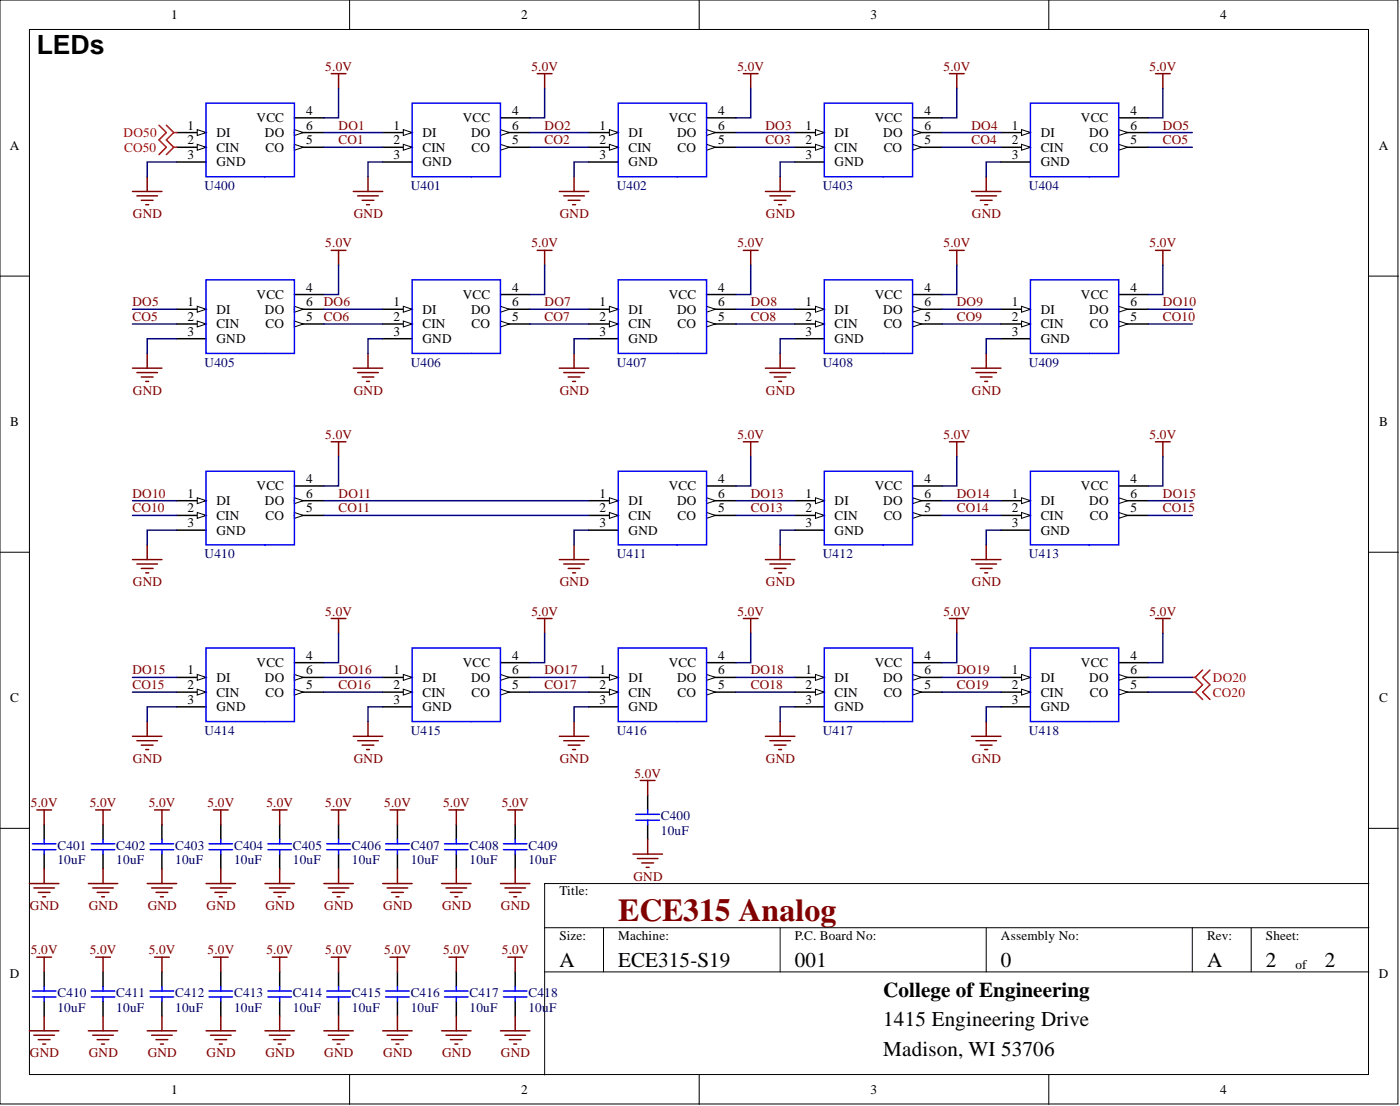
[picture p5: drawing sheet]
<svg xmlns="http://www.w3.org/2000/svg" width="241mm" height="190mm" viewBox="0 0 241 190" stroke-linecap="round" stroke-linejoin="round" font-family="sans-serif">
<defs><g id="words">
<text font-size="5.5" fill="#800000" x="106.6" y="158.6">ECE315 Analog</text>
<text font-size="4.6" x="6.3" y="9.2">LEDs</text>
<g font-size="3.6">
<text x="96.4" y="166.6">A</text>
<text x="106.6" y="166.6">ECE315-S19</text>
<text x="137" y="166.6">001</text>
<text x="172.5" y="166.6">0</text>
<text x="208" y="166.6">A</text>
<text x="218.2" y="166.6">2</text>
<text x="228.3" y="166.6">2</text>
<text x="152.2" y="171.7">College of Engineering</text>
<text x="152.2" y="176.8">1415 Engineering Drive</text>
<text x="152.2" y="181.9">Madison, WI 53706</text>
</g>
<g font-size="2.3">
<text x="29.5" y="3.3">1</text>
<text x="89.8" y="3.3">2</text>
<text x="150" y="3.3">3</text>
<text x="210.3" y="3.3">4</text>
<text x="32.3" y="22.3">1</text>
<text x="37.3" y="23.6">DI</text>
<text x="44.2" y="21.1">VCC</text>
<text x="45.7" y="23.6">DO</text>
<text x="52.8" y="19.8">4</text>
<text x="52.8" y="22.3">6</text>
<text x="67.8" y="22.3">1</text>
<text x="72.8" y="23.6">DI</text>
<text x="79.7" y="21.1">VCC</text>
<text x="81.2" y="23.6">DO</text>
<text x="88.3" y="19.8">4</text>
<text x="88.3" y="22.3">6</text>
<text x="103.3" y="22.3">1</text>
<text x="108.3" y="23.6">DI</text>
<text x="115.3" y="21.1">VCC</text>
<text x="116.7" y="23.6">DO</text>
<text x="123.8" y="19.8">4</text>
<text x="123.8" y="22.3">6</text>
<text x="138.9" y="22.3">1</text>
<text x="143.9" y="23.6">DI</text>
<text x="150.8" y="21.1">VCC</text>
<text x="152.2" y="23.6">DO</text>
<text x="159.3" y="19.8">4</text>
<text x="159.3" y="22.3">6</text>
<text x="174.4" y="22.3">1</text>
<text x="179.4" y="23.6">DI</text>
<text x="186.3" y="21.1">VCC</text>
<text x="187.7" y="23.6">DO</text>
<text x="194.8" y="19.8">4</text>
<text x="194.8" y="22.3">6</text>
<text x="1.7" y="25.8">A</text>
<text x="32.3" y="24.9">2</text>
<text x="32.3" y="27.4">3</text>
<text x="37.3" y="26.1">CIN</text>
<text x="37.3" y="28.7">GND</text>
<text x="45.8" y="26.1">CO</text>
<text x="52.8" y="24.9">5</text>
<text x="67.8" y="24.9">2</text>
<text x="67.8" y="27.4">3</text>
<text x="72.8" y="26.1">CIN</text>
<text x="72.8" y="28.7">GND</text>
<text x="81.3" y="26.1">CO</text>
<text x="88.3" y="24.9">5</text>
<text x="103.3" y="24.9">2</text>
<text x="103.3" y="27.4">3</text>
<text x="108.3" y="26.1">CIN</text>
<text x="108.3" y="28.7">GND</text>
<text x="116.8" y="26.1">CO</text>
<text x="123.8" y="24.9">5</text>
<text x="138.9" y="24.9">2</text>
<text x="138.9" y="27.4">3</text>
<text x="143.9" y="26.1">CIN</text>
<text x="143.9" y="28.7">GND</text>
<text x="152.3" y="26.1">CO</text>
<text x="159.3" y="24.9">5</text>
<text x="174.4" y="24.9">2</text>
<text x="174.4" y="27.4">3</text>
<text x="179.4" y="26.1">CIN</text>
<text x="179.4" y="28.7">GND</text>
<text x="187.8" y="26.1">CO</text>
<text x="194.8" y="24.9">5</text>
<text x="237.6" y="25.8">A</text>
<text x="32.3" y="52.8">1</text>
<text x="44.2" y="51.5">VCC</text>
<text x="52.8" y="50.2">4</text>
<text x="52.8" y="52.8">6</text>
<text x="67.8" y="52.8">1</text>
<text x="79.7" y="51.5">VCC</text>
<text x="88.3" y="50.2">4</text>
<text x="88.3" y="52.8">6</text>
<text x="103.3" y="52.8">1</text>
<text x="115.3" y="51.5">VCC</text>
<text x="123.8" y="50.2">4</text>
<text x="123.8" y="52.8">6</text>
<text x="138.9" y="52.8">1</text>
<text x="150.8" y="51.5">VCC</text>
<text x="159.3" y="50.2">4</text>
<text x="159.3" y="52.8">6</text>
<text x="174.4" y="52.8">1</text>
<text x="186.3" y="51.5">VCC</text>
<text x="194.8" y="50.2">4</text>
<text x="194.8" y="52.8">6</text>
<text x="32.3" y="55.3">2</text>
<text x="32.3" y="57.8">3</text>
<text x="37.3" y="54">DI</text>
<text x="37.3" y="56.6">CIN</text>
<text x="37.3" y="59.1">GND</text>
<text x="45.7" y="54">DO</text>
<text x="45.8" y="56.6">CO</text>
<text x="52.8" y="55.3">5</text>
<text x="67.8" y="55.3">2</text>
<text x="67.8" y="57.8">3</text>
<text x="72.8" y="54">DI</text>
<text x="72.8" y="56.6">CIN</text>
<text x="72.8" y="59.1">GND</text>
<text x="81.2" y="54">DO</text>
<text x="81.3" y="56.6">CO</text>
<text x="88.3" y="55.3">5</text>
<text x="103.3" y="55.3">2</text>
<text x="103.3" y="57.8">3</text>
<text x="108.3" y="54">DI</text>
<text x="108.3" y="56.6">CIN</text>
<text x="108.3" y="59.1">GND</text>
<text x="116.7" y="54">DO</text>
<text x="116.8" y="56.6">CO</text>
<text x="123.8" y="55.3">5</text>
<text x="138.9" y="55.3">2</text>
<text x="138.9" y="57.8">3</text>
<text x="143.9" y="54">DI</text>
<text x="143.9" y="56.6">CIN</text>
<text x="143.9" y="59.1">GND</text>
<text x="152.2" y="54">DO</text>
<text x="152.3" y="56.6">CO</text>
<text x="159.3" y="55.3">5</text>
<text x="174.4" y="55.3">2</text>
<text x="174.4" y="57.8">3</text>
<text x="179.4" y="54">DI</text>
<text x="179.4" y="56.6">CIN</text>
<text x="179.4" y="59.1">GND</text>
<text x="187.7" y="54">DO</text>
<text x="187.8" y="56.6">CO</text>
<text x="194.8" y="55.3">5</text>
<text x="1.8" y="73.4">B</text>
<text x="237.7" y="73.4">B</text>
<text x="52.8" y="83.2">4</text>
<text x="123.8" y="83.2">4</text>
<text x="159.3" y="83.2">4</text>
<text x="194.8" y="83.2">4</text>
<text x="32.3" y="85.7">1</text>
<text x="32.3" y="88.3">2</text>
<text x="37.3" y="87">DI</text>
<text x="37.3" y="89.5">CIN</text>
<text x="44.2" y="84.5">VCC</text>
<text x="45.7" y="87">DO</text>
<text x="45.8" y="89.5">CO</text>
<text x="52.8" y="88.3">5</text>
<text x="52.8" y="85.7">6</text>
<text x="103.3" y="85.7">1</text>
<text x="103.3" y="88.3">2</text>
<text x="108.3" y="87">DI</text>
<text x="108.3" y="89.5">CIN</text>
<text x="115.3" y="84.5">VCC</text>
<text x="116.7" y="87">DO</text>
<text x="116.8" y="89.5">CO</text>
<text x="123.8" y="88.3">5</text>
<text x="123.8" y="85.7">6</text>
<text x="138.9" y="85.7">1</text>
<text x="138.9" y="88.3">2</text>
<text x="143.9" y="87">DI</text>
<text x="143.9" y="89.5">CIN</text>
<text x="150.8" y="84.5">VCC</text>
<text x="152.2" y="87">DO</text>
<text x="152.3" y="89.5">CO</text>
<text x="159.3" y="88.3">5</text>
<text x="159.3" y="85.7">6</text>
<text x="174.4" y="85.7">1</text>
<text x="174.4" y="88.3">2</text>
<text x="179.4" y="87">DI</text>
<text x="179.4" y="89.5">CIN</text>
<text x="186.3" y="84.5">VCC</text>
<text x="187.7" y="87">DO</text>
<text x="187.8" y="89.5">CO</text>
<text x="194.8" y="88.3">5</text>
<text x="194.8" y="85.7">6</text>
<text x="32.3" y="90.8">3</text>
<text x="37.3" y="92.1">GND</text>
<text x="103.3" y="90.8">3</text>
<text x="108.3" y="92.1">GND</text>
<text x="138.9" y="90.8">3</text>
<text x="143.9" y="92.1">GND</text>
<text x="174.4" y="90.8">3</text>
<text x="179.4" y="92.1">GND</text>
<text x="52.8" y="113.6">4</text>
<text x="88.3" y="113.6">4</text>
<text x="123.8" y="113.6">4</text>
<text x="159.3" y="113.6">4</text>
<text x="194.8" y="113.6">4</text>
<text x="32.3" y="116.2">1</text>
<text x="32.3" y="118.7">2</text>
<text x="37.3" y="117.4">DI</text>
<text x="37.3" y="120">CIN</text>
<text x="44.2" y="114.9">VCC</text>
<text x="45.7" y="117.4">DO</text>
<text x="45.8" y="120">CO</text>
<text x="52.8" y="118.7">5</text>
<text x="52.8" y="116.2">6</text>
<text x="67.8" y="116.2">1</text>
<text x="67.8" y="118.7">2</text>
<text x="72.8" y="117.4">DI</text>
<text x="72.8" y="120">CIN</text>
<text x="79.7" y="114.9">VCC</text>
<text x="81.2" y="117.4">DO</text>
<text x="81.3" y="120">CO</text>
<text x="88.3" y="118.7">5</text>
<text x="88.3" y="116.2">6</text>
<text x="103.3" y="116.2">1</text>
<text x="103.3" y="118.7">2</text>
<text x="108.3" y="117.4">DI</text>
<text x="108.3" y="120">CIN</text>
<text x="115.3" y="114.9">VCC</text>
<text x="116.7" y="117.4">DO</text>
<text x="116.8" y="120">CO</text>
<text x="123.8" y="118.7">5</text>
<text x="123.8" y="116.2">6</text>
<text x="138.9" y="116.2">1</text>
<text x="138.9" y="118.7">2</text>
<text x="143.9" y="117.4">DI</text>
<text x="143.9" y="120">CIN</text>
<text x="150.8" y="114.9">VCC</text>
<text x="152.2" y="117.4">DO</text>
<text x="152.3" y="120">CO</text>
<text x="159.3" y="118.7">5</text>
<text x="159.3" y="116.2">6</text>
<text x="174.4" y="116.2">1</text>
<text x="174.4" y="118.7">2</text>
<text x="179.4" y="117.4">DI</text>
<text x="179.4" y="120">CIN</text>
<text x="186.3" y="114.9">VCC</text>
<text x="187.7" y="117.4">DO</text>
<text x="187.8" y="120">CO</text>
<text x="194.8" y="118.7">5</text>
<text x="194.8" y="116.2">6</text>
<text x="1.8" y="120.9">C</text>
<text x="32.3" y="121.2">3</text>
<text x="37.3" y="122.5">GND</text>
<text x="67.8" y="121.2">3</text>
<text x="72.8" y="122.5">GND</text>
<text x="103.3" y="121.2">3</text>
<text x="108.3" y="122.5">GND</text>
<text x="138.9" y="121.2">3</text>
<text x="143.9" y="122.5">GND</text>
<text x="174.4" y="121.2">3</text>
<text x="179.4" y="122.5">GND</text>
<text x="237.7" y="120.9">C</text>
<text x="96.4" y="154.2">Title:</text>
<text x="96.4" y="161.8">Size:</text>
<text x="106.6" y="161.8">Machine:</text>
<text x="137" y="161.8">P.C. Board No:</text>
<text x="172.5" y="161.8">Assembly No:</text>
<text x="208" y="161.8">Rev:</text>
<text x="218.2" y="161.8">Sheet:</text>
<text x="223.3" y="166.9">of</text>
<text x="1.7" y="168.5">D</text>
<text x="237.6" y="168.5">D</text>
<text x="29.5" y="188.5">1</text>
<text x="89.8" y="188.5">2</text>
<text x="150" y="188.5">3</text>
<text x="210.3" y="188.5">4</text>
</g>
<g font-size="2.3" fill="#800000">
<text x="56.1" y="12.2">5.0V</text>
<text x="91.6" y="12.2">5.0V</text>
<text x="127.1" y="12.2">5.0V</text>
<text x="162.6" y="12.2">5.0V</text>
<text x="198.1" y="12.2">5.0V</text>
<text x="58.4" y="22.3">DO1</text>
<text x="93.9" y="22.3">DO2</text>
<text x="131.9" y="22.3">DO3</text>
<text x="167.4" y="22.3">DO4</text>
<text x="200.4" y="22.3">DO5</text>
<text x="58.4" y="24.9">CO1</text>
<text x="93.9" y="24.9">CO2</text>
<text x="131.9" y="24.9">CO3</text>
<text x="167.4" y="24.9">CO4</text>
<text x="200.4" y="24.9">CO5</text>
<text x="22.9" y="37.5">GND</text>
<text x="61" y="37.5">GND</text>
<text x="96.5" y="37.5">GND</text>
<text x="132" y="37.5">GND</text>
<text x="167.5" y="37.5">GND</text>
<text x="56.1" y="42.6">5.0V</text>
<text x="91.6" y="42.6">5.0V</text>
<text x="127.1" y="42.6">5.0V</text>
<text x="162.6" y="42.6">5.0V</text>
<text x="198.1" y="42.6">5.0V</text>
<text x="22.8" y="52.8">DO5</text>
<text x="55.8" y="52.8">DO6</text>
<text x="93.9" y="52.8">DO7</text>
<text x="129.4" y="52.8">DO8</text>
<text x="164.9" y="52.8">DO9</text>
<text x="200.4" y="52.8">DO10</text>
<text x="22.8" y="55.3">CO5</text>
<text x="55.8" y="55.3">CO6</text>
<text x="93.9" y="55.3">CO7</text>
<text x="129.4" y="55.3">CO8</text>
<text x="164.9" y="55.3">CO9</text>
<text x="200.4" y="55.3">CO10</text>
<text x="22.9" y="68">GND</text>
<text x="61" y="68">GND</text>
<text x="96.5" y="68">GND</text>
<text x="132" y="68">GND</text>
<text x="167.5" y="68">GND</text>
<text x="56.1" y="75.6">5.0V</text>
<text x="127.1" y="75.6">5.0V</text>
<text x="162.6" y="75.6">5.0V</text>
<text x="198.1" y="75.6">5.0V</text>
<text x="22.8" y="85.7">DO10</text>
<text x="22.8" y="88.3">CO10</text>
<text x="58.4" y="85.7">DO11</text>
<text x="58.4" y="88.3">CO11</text>
<text x="129.4" y="85.7">DO13</text>
<text x="129.4" y="88.3">CO13</text>
<text x="164.9" y="85.7">DO14</text>
<text x="164.9" y="88.3">CO14</text>
<text x="200.4" y="85.7">DO15</text>
<text x="200.4" y="88.3">CO15</text>
<text x="22.9" y="101">GND</text>
<text x="96.5" y="101">GND</text>
<text x="132" y="101">GND</text>
<text x="167.5" y="101">GND</text>
<text x="56.1" y="106">5.0V</text>
<text x="91.6" y="106">5.0V</text>
<text x="127.1" y="106">5.0V</text>
<text x="162.6" y="106">5.0V</text>
<text x="198.1" y="106">5.0V</text>
<text x="22.8" y="116.2">DO15</text>
<text x="22.8" y="118.7">CO15</text>
<text x="58.4" y="116.2">DO16</text>
<text x="58.4" y="118.7">CO16</text>
<text x="93.9" y="116.2">DO17</text>
<text x="93.9" y="118.7">CO17</text>
<text x="129.4" y="116.2">DO18</text>
<text x="129.4" y="118.7">CO18</text>
<text x="164.9" y="116.2">DO19</text>
<text x="164.9" y="118.7">CO19</text>
<text x="22.9" y="131.4">GND</text>
<text x="61" y="131.4">GND</text>
<text x="96.5" y="131.4">GND</text>
<text x="132" y="131.4">GND</text>
<text x="167.5" y="131.4">GND</text>
<text x="109.3" y="133.9">5.0V</text>
<text x="5.3" y="139">5.0V</text>
<text x="15.5" y="139">5.0V</text>
<text x="25.6" y="139">5.0V</text>
<text x="35.8" y="139">5.0V</text>
<text x="45.9" y="139">5.0V</text>
<text x="56.1" y="139">5.0V</text>
<text x="66.2" y="139">5.0V</text>
<text x="76.4" y="139">5.0V</text>
<text x="86.5" y="139">5.0V</text>
<text x="109.2" y="151.7">GND</text>
<text x="5.2" y="156.8">GND</text>
<text x="15.3" y="156.8">GND</text>
<text x="25.5" y="156.8">GND</text>
<text x="35.6" y="156.8">GND</text>
<text x="45.8" y="156.8">GND</text>
<text x="55.9" y="156.8">GND</text>
<text x="66" y="156.8">GND</text>
<text x="76.2" y="156.8">GND</text>
<text x="86.3" y="156.8">GND</text>
<text x="5.3" y="164.4">5.0V</text>
<text x="15.5" y="164.4">5.0V</text>
<text x="25.6" y="164.4">5.0V</text>
<text x="35.8" y="164.4">5.0V</text>
<text x="45.9" y="164.4">5.0V</text>
<text x="56.1" y="164.4">5.0V</text>
<text x="66.2" y="164.4">5.0V</text>
<text x="76.4" y="164.4">5.0V</text>
<text x="86.5" y="164.4">5.0V</text>
<text x="5.2" y="182.1">GND</text>
<text x="15.3" y="182.1">GND</text>
<text x="25.5" y="182.1">GND</text>
<text x="35.6" y="182.1">GND</text>
<text x="45.8" y="182.1">GND</text>
<text x="55.9" y="182.1">GND</text>
<text x="66" y="182.1">GND</text>
<text x="76.2" y="182.1">GND</text>
<text x="86.3" y="182.1">GND</text>
</g>
<g font-size="2.3" fill="#f00">
<text x="21.3" y="23.6">DO50</text>
<text x="21.4" y="26.1">CO50</text>
<text x="209.1" y="117.4">DO20</text>
<text x="209.1" y="120">CO20</text>
</g>
<g font-size="2.3" fill="#000080">
<text x="35.3" y="32.7">U400</text>
<text x="70.8" y="32.7">U401</text>
<text x="106.3" y="32.7">U402</text>
<text x="141.8" y="32.7">U403</text>
<text x="177.3" y="32.7">U404</text>
<text x="35.3" y="63.2">U405</text>
<text x="70.8" y="63.2">U406</text>
<text x="106.3" y="63.2">U407</text>
<text x="141.8" y="63.2">U408</text>
<text x="177.3" y="63.2">U409</text>
<text x="35.3" y="96.1">U410</text>
<text x="106.3" y="96.1">U411</text>
<text x="141.8" y="96.1">U412</text>
<text x="177.3" y="96.1">U413</text>
<text x="35.3" y="126.6">U414</text>
<text x="70.8" y="126.6">U415</text>
<text x="106.3" y="126.6">U416</text>
<text x="141.8" y="126.6">U417</text>
<text x="177.3" y="126.6">U418</text>
<text x="113.9" y="143.8">10uF</text>
<text x="113.9" y="141.3">C400</text>
<text x="9.9" y="148.9">10uF</text>
<text x="9.9" y="146.4">C401</text>
<text x="20" y="148.9">10uF</text>
<text x="20" y="146.4">C402</text>
<text x="30.2" y="148.9">10uF</text>
<text x="30.2" y="146.4">C403</text>
<text x="40.3" y="148.9">10uF</text>
<text x="40.3" y="146.4">C404</text>
<text x="50.5" y="148.9">10uF</text>
<text x="50.5" y="146.4">C405</text>
<text x="60.6" y="148.9">10uF</text>
<text x="60.6" y="146.4">C406</text>
<text x="70.8" y="148.9">10uF</text>
<text x="70.8" y="146.4">C407</text>
<text x="80.9" y="148.9">10uF</text>
<text x="80.9" y="146.4">C408</text>
<text x="91.1" y="148.9">10uF</text>
<text x="91.1" y="146.4">C409</text>
<text x="9.9" y="171.7">C410</text>
<text x="20" y="171.7">C411</text>
<text x="30.2" y="171.7">C412</text>
<text x="40.3" y="171.7">C413</text>
<text x="50.5" y="171.7">C414</text>
<text x="60.6" y="171.7">C415</text>
<text x="70.8" y="171.7">C416</text>
<text x="80.9" y="171.7">C417</text>
<text x="91.1" y="171.7">C418</text>
<text x="9.9" y="174.3">10uF</text>
<text x="20" y="174.3">10uF</text>
<text x="30.2" y="174.3">10uF</text>
<text x="40.3" y="174.3">10uF</text>
<text x="50.5" y="174.3">10uF</text>
<text x="60.6" y="174.3">10uF</text>
<text x="70.8" y="174.3">10uF</text>
<text x="80.9" y="174.3">10uF</text>
<text x="91.1" y="174.3">10uF</text>
</g>
</g></defs>
<g fill="#fff" stroke="#000" stroke-width=".17">
<path d="M0 0h240.9v190.2h-240.9z"/>
<path d="M5.1 5.1h230.8v180h-230.8z"/>
</g>
<g fill="none" stroke="#000" stroke-width=".17">
<path d="M60.3 0v5.1M120.5 0v5.1M180.8 0v5.1M0 47.6h5.1M235.9 47.6h5.1M0 95.1h5.1M235.9 95.1h5.1M0 142.7h5.1M93.9 159.8h142M104 159.8v7.6M134.5 159.8v7.6M170 159.8v7.6"/>
<path d="M205.5 159.8v7.6M215.7 159.8v7.6M235.9 152.2h-142v33M235.9 142.7h5.1M93.9 167.4h142M60.3 185.2v5M120.5 185.2v5M180.8 185.2v5"/>
</g>
<path d="M22.8 33h5.1M23.6 33.7h3.5M24.4 34.5h2M25.1 35.3h.5M25.4 30.4v2.6" fill="none" stroke="#800000" stroke-width=".25"/>
<path d="M30.4 22.8h5.1" fill="none" stroke="#000" stroke-width=".25"/>
<path d="M34 22.3l1.5 .5-1.5 .5z" fill="#fff"/>
<path d="M34 22.3l1.5 .5-1.5 .5z" fill="none" stroke="#000" stroke-width=".17"/>
<path d="M30.4 25.4h5.1" fill="none" stroke="#000" stroke-width=".25"/>
<path d="M34 24.9l1.5 .5-1.5 .5z" fill="#fff"/>
<path d="M34 24.9l1.5 .5-1.5 .5z" fill="none" stroke="#000" stroke-width=".17"/>
<path d="M30.4 27.9h5.1M50.7 20.3h5.1M50.7 25.4h5.1" fill="none" stroke="#000" stroke-width=".25"/>
<path d="M50.7 24.9l1.6 .5-1.6 .5z" fill="#fff"/>
<path d="M50.7 24.9l1.6 .5-1.6 .5z" fill="none" stroke="#000" stroke-width=".17"/>
<path d="M50.7 22.8h5.1" fill="none" stroke="#000" stroke-width=".25"/>
<path d="M50.7 22.3l1.6 .5-1.6 .5z" fill="#fff"/>
<path d="M50.7 22.3l1.6 .5-1.6 .5z" fill="none" stroke="#000" stroke-width=".17"/>
<path d="M35.5 17.8h15.2v12.6h-15.2z" fill="none" stroke="#00f" stroke-width=".25"/>
<path d="M66 22.8h5" fill="none" stroke="#000" stroke-width=".25"/>
<path d="M69.5 22.3l1.5 .5-1.5 .5z" fill="#fff"/>
<path d="M69.5 22.3l1.5 .5-1.5 .5z" fill="none" stroke="#000" stroke-width=".17"/>
<path d="M66 25.4h5" fill="none" stroke="#000" stroke-width=".25"/>
<path d="M69.5 24.9l1.5 .5-1.5 .5z" fill="#fff"/>
<path d="M69.5 24.9l1.5 .5-1.5 .5z" fill="none" stroke="#000" stroke-width=".17"/>
<path d="M66 27.9h5M86.3 20.3h5M86.3 25.4h5" fill="none" stroke="#000" stroke-width=".25"/>
<path d="M86.3 24.9l1.5 .5-1.5 .5z" fill="#fff"/>
<path d="M86.3 24.9l1.5 .5-1.5 .5z" fill="none" stroke="#000" stroke-width=".17"/>
<path d="M86.3 22.8h5" fill="none" stroke="#000" stroke-width=".25"/>
<path d="M86.3 22.3l1.5 .5-1.5 .5z" fill="#fff"/>
<path d="M86.3 22.3l1.5 .5-1.5 .5z" fill="none" stroke="#000" stroke-width=".17"/>
<path d="M71 17.8h15.3v12.6h-15.3z" fill="none" stroke="#00f" stroke-width=".25"/>
<path d="M60.9 33h5.1M61.7 33.7h3.5M62.4 34.5h2M63.2 35.3h.5M63.4 30.4v2.6" fill="none" stroke="#800000" stroke-width=".25"/>
<path d="M101.5 22.8h5.1" fill="none" stroke="#000" stroke-width=".25"/>
<path d="M105 22.3l1.6 .5-1.6 .5z" fill="#fff"/>
<path d="M105 22.3l1.6 .5-1.6 .5z" fill="none" stroke="#000" stroke-width=".17"/>
<path d="M101.5 25.4h5.1" fill="none" stroke="#000" stroke-width=".25"/>
<path d="M105 24.9l1.6 .5-1.6 .5z" fill="#fff"/>
<path d="M105 24.9l1.6 .5-1.6 .5z" fill="none" stroke="#000" stroke-width=".17"/>
<path d="M101.5 27.9h5.1M121.8 20.3h5.1M121.8 25.4h5.1" fill="none" stroke="#000" stroke-width=".25"/>
<path d="M121.8 24.9l1.5 .5-1.5 .5z" fill="#fff"/>
<path d="M121.8 24.9l1.5 .5-1.5 .5z" fill="none" stroke="#000" stroke-width=".17"/>
<path d="M121.8 22.8h5.1" fill="none" stroke="#000" stroke-width=".25"/>
<path d="M121.8 22.3l1.5 .5-1.5 .5z" fill="#fff"/>
<path d="M121.8 22.3l1.5 .5-1.5 .5z" fill="none" stroke="#000" stroke-width=".17"/>
<path d="M106.6 17.8h15.2v12.6h-15.2z" fill="none" stroke="#00f" stroke-width=".25"/>
<path d="M96.4 33h5.1M97.2 33.7h3.5M97.9 34.5h2.1M98.7 35.3h.5M98.9 30.4v2.6" fill="none" stroke="#800000" stroke-width=".25"/>
<path d="M137 22.8h5.1" fill="none" stroke="#000" stroke-width=".25"/>
<path d="M140.6 22.3l1.5 .5-1.5 .5z" fill="#fff"/>
<path d="M140.6 22.3l1.5 .5-1.5 .5z" fill="none" stroke="#000" stroke-width=".17"/>
<path d="M137 25.4h5.1" fill="none" stroke="#000" stroke-width=".25"/>
<path d="M140.6 24.9l1.5 .5-1.5 .5z" fill="#fff"/>
<path d="M140.6 24.9l1.5 .5-1.5 .5z" fill="none" stroke="#000" stroke-width=".17"/>
<path d="M137 27.9h5.1M157.3 20.3h5.1M157.3 25.4h5.1" fill="none" stroke="#000" stroke-width=".25"/>
<path d="M157.3 24.9l1.5 .5-1.5 .5z" fill="#fff"/>
<path d="M157.3 24.9l1.5 .5-1.5 .5z" fill="none" stroke="#000" stroke-width=".17"/>
<path d="M157.3 22.8h5.1" fill="none" stroke="#000" stroke-width=".25"/>
<path d="M157.3 22.3l1.5 .5-1.5 .5z" fill="#fff"/>
<path d="M157.3 22.3l1.5 .5-1.5 .5z" fill="none" stroke="#000" stroke-width=".17"/>
<path d="M142.1 17.8h15.2v12.6h-15.2z" fill="none" stroke="#00f" stroke-width=".25"/>
<path d="M131.9 33h5.1M132.7 33.7h3.5M133.4 34.5h2.1M134.2 35.3h.5M134.5 30.4v2.6" fill="none" stroke="#800000" stroke-width=".25"/>
<path d="M172.5 22.8h5.1" fill="none" stroke="#000" stroke-width=".25"/>
<path d="M176.1 22.3l1.5 .5-1.5 .5z" fill="#fff"/>
<path d="M176.1 22.3l1.5 .5-1.5 .5z" fill="none" stroke="#000" stroke-width=".17"/>
<path d="M172.5 25.4h5.1" fill="none" stroke="#000" stroke-width=".25"/>
<path d="M176.1 24.9l1.5 .5-1.5 .5z" fill="#fff"/>
<path d="M176.1 24.9l1.5 .5-1.5 .5z" fill="none" stroke="#000" stroke-width=".17"/>
<path d="M172.5 27.9h5.1M192.8 20.3h5.1M192.8 25.4h5.1" fill="none" stroke="#000" stroke-width=".25"/>
<path d="M192.8 24.9l1.5 .5-1.5 .5z" fill="#fff"/>
<path d="M192.8 24.9l1.5 .5-1.5 .5z" fill="none" stroke="#000" stroke-width=".17"/>
<path d="M192.8 22.8h5.1" fill="none" stroke="#000" stroke-width=".25"/>
<path d="M192.8 22.3l1.5 .5-1.5 .5z" fill="#fff"/>
<path d="M192.8 22.3l1.5 .5-1.5 .5z" fill="none" stroke="#000" stroke-width=".17"/>
<path d="M177.6 17.8h15.2v12.6h-15.2z" fill="none" stroke="#00f" stroke-width=".25"/>
<path d="M167.4 33h5.1M168.2 33.7h3.6M169 34.5h2M169.7 35.3h.5M170 30.4v2.6M22.8 63.4h5.1M23.6 64.2h3.5M24.4 64.9h2M25.1 65.7h.5M25.4 60.9v2.5" fill="none" stroke="#800000" stroke-width=".25"/>
<path d="M30.4 53.3h5.1" fill="none" stroke="#000" stroke-width=".25"/>
<path d="M34 52.8l1.5 .5-1.5 .5z" fill="#fff"/>
<path d="M34 52.8l1.5 .5-1.5 .5z" fill="none" stroke="#000" stroke-width=".17"/>
<path d="M30.4 55.8h5.1" fill="none" stroke="#000" stroke-width=".25"/>
<path d="M34 55.3l1.5 .5-1.5 .5z" fill="#fff"/>
<path d="M34 55.3l1.5 .5-1.5 .5z" fill="none" stroke="#000" stroke-width=".17"/>
<path d="M30.4 58.3h5.1M50.7 50.7h5.1M50.7 55.8h5.1" fill="none" stroke="#000" stroke-width=".25"/>
<path d="M50.7 55.3l1.6 .5-1.6 .5z" fill="#fff"/>
<path d="M50.7 55.3l1.6 .5-1.6 .5z" fill="none" stroke="#000" stroke-width=".17"/>
<path d="M50.7 53.3h5.1" fill="none" stroke="#000" stroke-width=".25"/>
<path d="M50.7 52.8l1.6 .5-1.6 .5z" fill="#fff"/>
<path d="M50.7 52.8l1.6 .5-1.6 .5z" fill="none" stroke="#000" stroke-width=".17"/>
<path d="M35.5 48.2h15.2v12.7h-15.2z" fill="none" stroke="#00f" stroke-width=".25"/>
<path d="M66 53.3h5" fill="none" stroke="#000" stroke-width=".25"/>
<path d="M69.5 52.8l1.5 .5-1.5 .5z" fill="#fff"/>
<path d="M69.5 52.8l1.5 .5-1.5 .5z" fill="none" stroke="#000" stroke-width=".17"/>
<path d="M66 55.8h5" fill="none" stroke="#000" stroke-width=".25"/>
<path d="M69.5 55.3l1.5 .5-1.5 .5z" fill="#fff"/>
<path d="M69.5 55.3l1.5 .5-1.5 .5z" fill="none" stroke="#000" stroke-width=".17"/>
<path d="M66 58.3h5M86.3 50.7h5M86.3 55.8h5" fill="none" stroke="#000" stroke-width=".25"/>
<path d="M86.3 55.3l1.5 .5-1.5 .5z" fill="#fff"/>
<path d="M86.3 55.3l1.5 .5-1.5 .5z" fill="none" stroke="#000" stroke-width=".17"/>
<path d="M86.3 53.3h5" fill="none" stroke="#000" stroke-width=".25"/>
<path d="M86.3 52.8l1.5 .5-1.5 .5z" fill="#fff"/>
<path d="M86.3 52.8l1.5 .5-1.5 .5z" fill="none" stroke="#000" stroke-width=".17"/>
<path d="M71 48.2h15.3v12.7h-15.3z" fill="none" stroke="#00f" stroke-width=".25"/>
<path d="M60.9 63.4h5.1M61.7 64.2h3.5M62.4 64.9h2M63.2 65.7h.5M63.4 60.9v2.5" fill="none" stroke="#800000" stroke-width=".25"/>
<path d="M101.5 53.3h5.1" fill="none" stroke="#000" stroke-width=".25"/>
<path d="M105 52.8l1.6 .5-1.6 .5z" fill="#fff"/>
<path d="M105 52.8l1.6 .5-1.6 .5z" fill="none" stroke="#000" stroke-width=".17"/>
<path d="M101.5 55.8h5.1" fill="none" stroke="#000" stroke-width=".25"/>
<path d="M105 55.3l1.6 .5-1.6 .5z" fill="#fff"/>
<path d="M105 55.3l1.6 .5-1.6 .5z" fill="none" stroke="#000" stroke-width=".17"/>
<path d="M101.5 58.3h5.1M121.8 50.7h5.1M121.8 55.8h5.1" fill="none" stroke="#000" stroke-width=".25"/>
<path d="M121.8 55.3l1.5 .5-1.5 .5z" fill="#fff"/>
<path d="M121.8 55.3l1.5 .5-1.5 .5z" fill="none" stroke="#000" stroke-width=".17"/>
<path d="M121.8 53.3h5.1" fill="none" stroke="#000" stroke-width=".25"/>
<path d="M121.8 52.8l1.5 .5-1.5 .5z" fill="#fff"/>
<path d="M121.8 52.8l1.5 .5-1.5 .5z" fill="none" stroke="#000" stroke-width=".17"/>
<path d="M106.6 48.2h15.2v12.7h-15.2z" fill="none" stroke="#00f" stroke-width=".25"/>
<path d="M96.4 63.4h5.1M97.2 64.2h3.5M97.9 64.9h2.1M98.7 65.7h.5M98.9 60.9v2.5" fill="none" stroke="#800000" stroke-width=".25"/>
<path d="M137 53.3h5.1" fill="none" stroke="#000" stroke-width=".25"/>
<path d="M140.6 52.8l1.5 .5-1.5 .5z" fill="#fff"/>
<path d="M140.6 52.8l1.5 .5-1.5 .5z" fill="none" stroke="#000" stroke-width=".17"/>
<path d="M137 55.8h5.1" fill="none" stroke="#000" stroke-width=".25"/>
<path d="M140.6 55.3l1.5 .5-1.5 .5z" fill="#fff"/>
<path d="M140.6 55.3l1.5 .5-1.5 .5z" fill="none" stroke="#000" stroke-width=".17"/>
<path d="M137 58.3h5.1M157.3 50.7h5.1M157.3 55.8h5.1" fill="none" stroke="#000" stroke-width=".25"/>
<path d="M157.3 55.3l1.5 .5-1.5 .5z" fill="#fff"/>
<path d="M157.3 55.3l1.5 .5-1.5 .5z" fill="none" stroke="#000" stroke-width=".17"/>
<path d="M157.3 53.3h5.1" fill="none" stroke="#000" stroke-width=".25"/>
<path d="M157.3 52.8l1.5 .5-1.5 .5z" fill="#fff"/>
<path d="M157.3 52.8l1.5 .5-1.5 .5z" fill="none" stroke="#000" stroke-width=".17"/>
<path d="M142.1 48.2h15.2v12.7h-15.2z" fill="none" stroke="#00f" stroke-width=".25"/>
<path d="M131.9 63.4h5.1M132.7 64.2h3.5M133.4 64.9h2.1M134.2 65.7h.5M134.5 60.9v2.5" fill="none" stroke="#800000" stroke-width=".25"/>
<path d="M172.5 53.3h5.1" fill="none" stroke="#000" stroke-width=".25"/>
<path d="M176.1 52.8l1.5 .5-1.5 .5z" fill="#fff"/>
<path d="M176.1 52.8l1.5 .5-1.5 .5z" fill="none" stroke="#000" stroke-width=".17"/>
<path d="M172.5 55.8h5.1" fill="none" stroke="#000" stroke-width=".25"/>
<path d="M176.1 55.3l1.5 .5-1.5 .5z" fill="#fff"/>
<path d="M176.1 55.3l1.5 .5-1.5 .5z" fill="none" stroke="#000" stroke-width=".17"/>
<path d="M172.5 58.3h5.1M192.8 50.7h5.1M192.8 55.8h5.1" fill="none" stroke="#000" stroke-width=".25"/>
<path d="M192.8 55.3l1.5 .5-1.5 .5z" fill="#fff"/>
<path d="M192.8 55.3l1.5 .5-1.5 .5z" fill="none" stroke="#000" stroke-width=".17"/>
<path d="M192.8 53.3h5.1" fill="none" stroke="#000" stroke-width=".25"/>
<path d="M192.8 52.8l1.5 .5-1.5 .5z" fill="#fff"/>
<path d="M192.8 52.8l1.5 .5-1.5 .5z" fill="none" stroke="#000" stroke-width=".17"/>
<path d="M177.6 48.2h15.2v12.7h-15.2z" fill="none" stroke="#00f" stroke-width=".25"/>
<path d="M167.4 63.4h5.1M168.2 64.2h3.6M169 64.9h2M169.7 65.7h.5M170 60.9v2.5M22.8 96.4h5.1M23.6 97.1h3.5M24.4 97.9h2M25.1 98.7h.5M25.4 93.8v2.6" fill="none" stroke="#800000" stroke-width=".25"/>
<path d="M30.4 86.2h5.1" fill="none" stroke="#000" stroke-width=".25"/>
<path d="M34 85.7l1.5 .5-1.5 .5z" fill="#fff"/>
<path d="M34 85.7l1.5 .5-1.5 .5z" fill="none" stroke="#000" stroke-width=".17"/>
<path d="M30.4 88.8h5.1" fill="none" stroke="#000" stroke-width=".25"/>
<path d="M34 88.3l1.5 .5-1.5 .5z" fill="#fff"/>
<path d="M34 88.3l1.5 .5-1.5 .5z" fill="none" stroke="#000" stroke-width=".17"/>
<path d="M30.4 91.3h5.1M50.7 83.7h5.1M50.7 88.8h5.1" fill="none" stroke="#000" stroke-width=".25"/>
<path d="M50.7 88.3l1.6 .5-1.6 .5z" fill="#fff"/>
<path d="M50.7 88.3l1.6 .5-1.6 .5z" fill="none" stroke="#000" stroke-width=".17"/>
<path d="M50.7 86.2h5.1" fill="none" stroke="#000" stroke-width=".25"/>
<path d="M50.7 85.7l1.6 .5-1.6 .5z" fill="#fff"/>
<path d="M50.7 85.7l1.6 .5-1.6 .5z" fill="none" stroke="#000" stroke-width=".17"/>
<path d="M35.5 81.2h15.2v12.6h-15.2z" fill="none" stroke="#00f" stroke-width=".25"/>
<path d="M101.5 86.2h5.1" fill="none" stroke="#000" stroke-width=".25"/>
<path d="M105 85.7l1.6 .5-1.6 .5z" fill="#fff"/>
<path d="M105 85.7l1.6 .5-1.6 .5z" fill="none" stroke="#000" stroke-width=".17"/>
<path d="M101.5 88.8h5.1" fill="none" stroke="#000" stroke-width=".25"/>
<path d="M105 88.3l1.6 .5-1.6 .5z" fill="#fff"/>
<path d="M105 88.3l1.6 .5-1.6 .5z" fill="none" stroke="#000" stroke-width=".17"/>
<path d="M101.5 91.3h5.1M121.8 83.7h5.1M121.8 88.8h5.1" fill="none" stroke="#000" stroke-width=".25"/>
<path d="M121.8 88.3l1.5 .5-1.5 .5z" fill="#fff"/>
<path d="M121.8 88.3l1.5 .5-1.5 .5z" fill="none" stroke="#000" stroke-width=".17"/>
<path d="M121.8 86.2h5.1" fill="none" stroke="#000" stroke-width=".25"/>
<path d="M121.8 85.7l1.5 .5-1.5 .5z" fill="#fff"/>
<path d="M121.8 85.7l1.5 .5-1.5 .5z" fill="none" stroke="#000" stroke-width=".17"/>
<path d="M106.6 81.2h15.2v12.6h-15.2z" fill="none" stroke="#00f" stroke-width=".25"/>
<path d="M96.4 96.4h5.1M97.2 97.1h3.5M97.9 97.9h2.1M98.7 98.7h.5M98.9 93.8v2.6" fill="none" stroke="#800000" stroke-width=".25"/>
<path d="M137 86.2h5.1" fill="none" stroke="#000" stroke-width=".25"/>
<path d="M140.6 85.7l1.5 .5-1.5 .5z" fill="#fff"/>
<path d="M140.6 85.7l1.5 .5-1.5 .5z" fill="none" stroke="#000" stroke-width=".17"/>
<path d="M137 88.8h5.1" fill="none" stroke="#000" stroke-width=".25"/>
<path d="M140.6 88.3l1.5 .5-1.5 .5z" fill="#fff"/>
<path d="M140.6 88.3l1.5 .5-1.5 .5z" fill="none" stroke="#000" stroke-width=".17"/>
<path d="M137 91.3h5.1M157.3 83.7h5.1M157.3 88.8h5.1" fill="none" stroke="#000" stroke-width=".25"/>
<path d="M157.3 88.3l1.5 .5-1.5 .5z" fill="#fff"/>
<path d="M157.3 88.3l1.5 .5-1.5 .5z" fill="none" stroke="#000" stroke-width=".17"/>
<path d="M157.3 86.2h5.1" fill="none" stroke="#000" stroke-width=".25"/>
<path d="M157.3 85.7l1.5 .5-1.5 .5z" fill="#fff"/>
<path d="M157.3 85.7l1.5 .5-1.5 .5z" fill="none" stroke="#000" stroke-width=".17"/>
<path d="M142.1 81.2h15.2v12.6h-15.2z" fill="none" stroke="#00f" stroke-width=".25"/>
<path d="M131.9 96.4h5.1M132.7 97.1h3.5M133.4 97.9h2.1M134.2 98.7h.5M134.5 93.8v2.6" fill="none" stroke="#800000" stroke-width=".25"/>
<path d="M172.5 86.2h5.1" fill="none" stroke="#000" stroke-width=".25"/>
<path d="M176.1 85.7l1.5 .5-1.5 .5z" fill="#fff"/>
<path d="M176.1 85.7l1.5 .5-1.5 .5z" fill="none" stroke="#000" stroke-width=".17"/>
<path d="M172.5 88.8h5.1" fill="none" stroke="#000" stroke-width=".25"/>
<path d="M176.1 88.3l1.5 .5-1.5 .5z" fill="#fff"/>
<path d="M176.1 88.3l1.5 .5-1.5 .5z" fill="none" stroke="#000" stroke-width=".17"/>
<path d="M172.5 91.3h5.1M192.8 83.7h5.1M192.8 88.8h5.1" fill="none" stroke="#000" stroke-width=".25"/>
<path d="M192.8 88.3l1.5 .5-1.5 .5z" fill="#fff"/>
<path d="M192.8 88.3l1.5 .5-1.5 .5z" fill="none" stroke="#000" stroke-width=".17"/>
<path d="M192.8 86.2h5.1" fill="none" stroke="#000" stroke-width=".25"/>
<path d="M192.8 85.7l1.5 .5-1.5 .5z" fill="#fff"/>
<path d="M192.8 85.7l1.5 .5-1.5 .5z" fill="none" stroke="#000" stroke-width=".17"/>
<path d="M177.6 81.2h15.2v12.6h-15.2z" fill="none" stroke="#00f" stroke-width=".25"/>
<path d="M167.4 96.4h5.1M168.2 97.1h3.6M169 97.9h2M169.7 98.7h.5M170 93.8v2.6M22.8 126.8h5.1M23.6 127.6h3.5M24.4 128.3h2M25.1 129.1h.5M25.4 124.3v2.5" fill="none" stroke="#800000" stroke-width=".25"/>
<path d="M30.4 116.7h5.1" fill="none" stroke="#000" stroke-width=".25"/>
<path d="M34 116.2l1.5 .5-1.5 .5z" fill="#fff"/>
<path d="M34 116.2l1.5 .5-1.5 .5z" fill="none" stroke="#000" stroke-width=".17"/>
<path d="M30.4 119.2h5.1" fill="none" stroke="#000" stroke-width=".25"/>
<path d="M34 118.7l1.5 .5-1.5 .5z" fill="#fff"/>
<path d="M34 118.7l1.5 .5-1.5 .5z" fill="none" stroke="#000" stroke-width=".17"/>
<path d="M50.7 114.1h5.1M50.7 119.2h5.1M30.4 121.7h5.1" fill="none" stroke="#000" stroke-width=".25"/>
<path d="M50.7 118.7l1.6 .5-1.6 .5z" fill="#fff"/>
<path d="M50.7 118.7l1.6 .5-1.6 .5z" fill="none" stroke="#000" stroke-width=".17"/>
<path d="M50.7 116.7h5.1" fill="none" stroke="#000" stroke-width=".25"/>
<path d="M50.7 116.2l1.6 .5-1.6 .5z" fill="#fff"/>
<path d="M50.7 116.2l1.6 .5-1.6 .5z" fill="none" stroke="#000" stroke-width=".17"/>
<path d="M35.5 111.6h15.2v12.7h-15.2z" fill="none" stroke="#00f" stroke-width=".25"/>
<path d="M66 116.7h5" fill="none" stroke="#000" stroke-width=".25"/>
<path d="M69.5 116.2l1.5 .5-1.5 .5z" fill="#fff"/>
<path d="M69.5 116.2l1.5 .5-1.5 .5z" fill="none" stroke="#000" stroke-width=".17"/>
<path d="M66 119.2h5" fill="none" stroke="#000" stroke-width=".25"/>
<path d="M69.5 118.7l1.5 .5-1.5 .5z" fill="#fff"/>
<path d="M69.5 118.7l1.5 .5-1.5 .5z" fill="none" stroke="#000" stroke-width=".17"/>
<path d="M86.3 114.1h5M86.3 119.2h5M66 121.7h5" fill="none" stroke="#000" stroke-width=".25"/>
<path d="M86.3 118.7l1.5 .5-1.5 .5z" fill="#fff"/>
<path d="M86.3 118.7l1.5 .5-1.5 .5z" fill="none" stroke="#000" stroke-width=".17"/>
<path d="M86.3 116.7h5" fill="none" stroke="#000" stroke-width=".25"/>
<path d="M86.3 116.2l1.5 .5-1.5 .5z" fill="#fff"/>
<path d="M86.3 116.2l1.5 .5-1.5 .5z" fill="none" stroke="#000" stroke-width=".17"/>
<path d="M71 111.6h15.3v12.7h-15.3z" fill="none" stroke="#00f" stroke-width=".25"/>
<path d="M60.9 126.8h5.1M61.7 127.6h3.5M62.4 128.3h2M63.2 129.1h.5M63.4 124.3v2.5" fill="none" stroke="#800000" stroke-width=".25"/>
<path d="M101.5 116.7h5.1" fill="none" stroke="#000" stroke-width=".25"/>
<path d="M105 116.2l1.6 .5-1.6 .5z" fill="#fff"/>
<path d="M105 116.2l1.6 .5-1.6 .5z" fill="none" stroke="#000" stroke-width=".17"/>
<path d="M101.5 119.2h5.1" fill="none" stroke="#000" stroke-width=".25"/>
<path d="M105 118.7l1.6 .5-1.6 .5z" fill="#fff"/>
<path d="M105 118.7l1.6 .5-1.6 .5z" fill="none" stroke="#000" stroke-width=".17"/>
<path d="M121.8 114.1h5.1M121.8 119.2h5.1M101.5 121.7h5.1" fill="none" stroke="#000" stroke-width=".25"/>
<path d="M121.8 118.7l1.5 .5-1.5 .5z" fill="#fff"/>
<path d="M121.8 118.7l1.5 .5-1.5 .5z" fill="none" stroke="#000" stroke-width=".17"/>
<path d="M121.8 116.7h5.1" fill="none" stroke="#000" stroke-width=".25"/>
<path d="M121.8 116.2l1.5 .5-1.5 .5z" fill="#fff"/>
<path d="M121.8 116.2l1.5 .5-1.5 .5z" fill="none" stroke="#000" stroke-width=".17"/>
<path d="M106.6 111.6h15.2v12.7h-15.2z" fill="none" stroke="#00f" stroke-width=".25"/>
<path d="M96.4 126.8h5.1M97.2 127.6h3.5M97.9 128.3h2.1M98.7 129.1h.5M98.9 124.3v2.5" fill="none" stroke="#800000" stroke-width=".25"/>
<path d="M137 116.7h5.1" fill="none" stroke="#000" stroke-width=".25"/>
<path d="M140.6 116.2l1.5 .5-1.5 .5z" fill="#fff"/>
<path d="M140.6 116.2l1.5 .5-1.5 .5z" fill="none" stroke="#000" stroke-width=".17"/>
<path d="M137 119.2h5.1" fill="none" stroke="#000" stroke-width=".25"/>
<path d="M140.6 118.7l1.5 .5-1.5 .5z" fill="#fff"/>
<path d="M140.6 118.7l1.5 .5-1.5 .5z" fill="none" stroke="#000" stroke-width=".17"/>
<path d="M157.3 114.1h5.1M157.3 119.2h5.1M137 121.7h5.1" fill="none" stroke="#000" stroke-width=".25"/>
<path d="M157.3 118.7l1.5 .5-1.5 .5z" fill="#fff"/>
<path d="M157.3 118.7l1.5 .5-1.5 .5z" fill="none" stroke="#000" stroke-width=".17"/>
<path d="M157.3 116.7h5.1" fill="none" stroke="#000" stroke-width=".25"/>
<path d="M157.3 116.2l1.5 .5-1.5 .5z" fill="#fff"/>
<path d="M157.3 116.2l1.5 .5-1.5 .5z" fill="none" stroke="#000" stroke-width=".17"/>
<path d="M142.1 111.6h15.2v12.7h-15.2z" fill="none" stroke="#00f" stroke-width=".25"/>
<path d="M131.9 126.8h5.1M132.7 127.6h3.5M133.4 128.3h2.1M134.2 129.1h.5M134.5 124.3v2.5" fill="none" stroke="#800000" stroke-width=".25"/>
<path d="M172.5 116.7h5.1" fill="none" stroke="#000" stroke-width=".25"/>
<path d="M176.1 116.2l1.5 .5-1.5 .5z" fill="#fff"/>
<path d="M176.1 116.2l1.5 .5-1.5 .5z" fill="none" stroke="#000" stroke-width=".17"/>
<path d="M172.5 119.2h5.1" fill="none" stroke="#000" stroke-width=".25"/>
<path d="M176.1 118.7l1.5 .5-1.5 .5z" fill="#fff"/>
<path d="M176.1 118.7l1.5 .5-1.5 .5z" fill="none" stroke="#000" stroke-width=".17"/>
<path d="M192.8 114.1h5.1M192.8 119.2h5.1M172.5 121.7h5.1" fill="none" stroke="#000" stroke-width=".25"/>
<path d="M192.8 118.7l1.5 .5-1.5 .5z" fill="#fff"/>
<path d="M192.8 118.7l1.5 .5-1.5 .5z" fill="none" stroke="#000" stroke-width=".17"/>
<path d="M192.8 116.7h5.1" fill="none" stroke="#000" stroke-width=".25"/>
<path d="M192.8 116.2l1.5 .5-1.5 .5z" fill="#fff"/>
<path d="M192.8 116.2l1.5 .5-1.5 .5z" fill="none" stroke="#000" stroke-width=".17"/>
<g fill="none" stroke="#00f" stroke-width=".25">
<path d="M177.6 111.6h15.2v12.7h-15.2zM111.6 139.5v.8M5.6 145.3h4M5.6 146.4h4M7.6 144.6v.7M7.6 146.4v.7M15.7 145.3h4.1M15.7 146.4h4.1M17.8 144.6v.7M17.8 146.4v.7M25.9 145.3h4M25.9 146.4h4"/>
<path d="M27.9 144.6v.7M27.9 146.4v.7M36 145.3h4.1M36 146.4h4.1M38.1 144.6v.7M38.1 146.4v.7M46.2 145.3h4M46.2 146.4h4M48.2 144.6v.7M48.2 146.4v.7M56.3 145.3h4.1M56.3 146.4h4.1"/>
<path d="M58.4 144.6v.7M58.4 146.4v.7M66.5 145.3h4M66.5 146.4h4M68.5 144.6v.7M68.5 146.4v.7M76.6 145.3h4.1M76.6 146.4h4.1M78.6 144.6v.7M78.6 146.4v.7M86.8 145.3h4M86.8 146.4h4"/>
<path d="M88.8 144.6v.7M88.8 146.4v.7M109.6 140.3h4.1M109.6 141.3h4.1M111.6 141.3v.7M5.6 170.7h4M5.6 171.7h4M7.6 169.9v.8M7.6 171.7v.8M15.7 170.7h4.1M15.7 171.7h4.1M17.8 169.9v.8"/>
<path d="M17.8 171.7v.8M25.9 170.7h4M25.9 171.7h4M27.9 169.9v.8M27.9 171.7v.8M36 170.7h4.1M36 171.7h4.1M38.1 169.9v.8M38.1 171.7v.8M46.2 170.7h4M46.2 171.7h4M48.2 169.9v.8"/>
<path d="M48.2 171.7v.8M56.3 170.7h4.1M56.3 171.7h4.1M58.4 169.9v.8M58.4 171.7v.8M66.5 170.7h4M66.5 171.7h4M68.5 169.9v.8M68.5 171.7v.8M76.6 170.7h4.1M76.6 171.7h4.1M78.6 169.9v.8"/>
<path d="M78.6 171.7v.8M86.8 170.7h4M86.8 171.7h4M88.8 169.9v.8M88.8 171.7v.8"/>
</g>
<g fill="none" stroke="#800000" stroke-width=".25">
<path d="M57.1 12.7h2.5M58.4 12.7v2.5M92.6 12.7h2.5M93.9 12.7v2.5M128.1 12.7h2.6M129.4 12.7v2.5M163.6 12.7h2.6M164.9 12.7v2.5M199.2 12.7h2.5M200.4 12.7v2.5M57.1 43.1h2.5M58.4 43.1v2.6"/>
<path d="M92.6 43.1h2.5M93.9 43.1v2.6M128.1 43.1h2.6M129.4 43.1v2.6M163.6 43.1h2.6M164.9 43.1v2.6M199.2 43.1h2.5M200.4 43.1v2.6M57.1 76.1h2.5M58.4 76.1v2.5M128.1 76.1h2.6M129.4 76.1v2.5"/>
<path d="M163.6 76.1h2.6M164.9 76.1v2.5M199.2 76.1h2.5M200.4 76.1v2.5M57.1 106.5h2.5M58.4 106.5v2.6M92.6 106.5h2.5M93.9 106.5v2.6M128.1 106.5h2.6M129.4 106.5v2.6M163.6 106.5h2.6M164.9 106.5v2.6"/>
<path d="M199.2 106.5h2.5M200.4 106.5v2.6M6.3 139.5h2.6M7.6 139.5v2.5M16.5 139.5h2.5M17.8 139.5v2.5M26.6 139.5h2.6M27.9 139.5v2.5M36.8 139.5h2.5M38.1 139.5v2.5M46.9 139.5h2.6M48.2 139.5v2.5"/>
<path d="M57.1 139.5h2.5M58.4 139.5v2.5M67.2 139.5h2.6M68.5 139.5v2.5M77.4 139.5h2.5M78.6 139.5v2.5M87.5 139.5h2.6M88.8 139.5v2.5M110.4 134.4h2.5M111.6 134.4v2.6M167.4 126.8h5.1M168.2 127.6h3.6"/>
<path d="M169 128.3h2M169.7 129.1h.5M170 124.3v2.5M5.1 152.2h5M5.8 152.9h3.6M6.6 153.7h2M7.4 154.5h.5M7.6 149.6v2.6M15.2 152.2h5.1M16 152.9h3.5M16.7 153.7h2.1M17.5 154.5h.5"/>
<path d="M17.8 149.6v2.6M25.4 152.2h5M26.1 152.9h3.6M26.9 153.7h2M27.7 154.5h.5M27.9 149.6v2.6M35.5 152.2h5.1M36.3 152.9h3.5M37 153.7h2.1M37.8 154.5h.5M38.1 149.6v2.6M45.7 152.2h5"/>
<path d="M46.4 152.9h3.6M47.2 153.7h2M48 154.5h.5M48.2 149.6v2.6M55.8 152.2h5.1M56.6 152.9h3.5M57.3 153.7h2.1M58.1 154.5h.5M58.4 149.6v2.6M66 152.2h5M66.7 152.9h3.6M67.5 153.7h2"/>
<path d="M68.2 154.5h.6M68.5 149.6v2.6M76.1 152.2h5.1M76.9 152.9h3.5M77.6 153.7h2.1M78.4 154.5h.5M78.6 149.6v2.6M86.3 152.2h5M87 152.9h3.6M87.8 153.7h2M88.5 154.5h.6M88.8 149.6v2.6"/>
<path d="M109.1 147.1h5.1M109.9 147.9h3.5M110.6 148.6h2M111.4 149.4h.5M111.6 144.6v2.5M5.1 177.5h5M5.8 178.3h3.6M6.3 164.9h2.6M6.6 179.1h2M7.4 179.8h.5M7.6 164.9v2.5M7.6 175v2.5"/>
<path d="M15.2 177.5h5.1M16 178.3h3.5M16.5 164.9h2.5M16.7 179.1h2.1M17.5 179.8h.5M17.8 164.9v2.5M17.8 175v2.5M25.4 177.5h5M26.1 178.3h3.6M26.6 164.9h2.6M26.9 179.1h2M27.7 179.8h.5"/>
<path d="M27.9 164.9v2.5M27.9 175v2.5M35.5 177.5h5.1M36.3 178.3h3.5M36.8 164.9h2.5M37 179.1h2.1M37.8 179.8h.5M38.1 164.9v2.5M38.1 175v2.5M45.7 177.5h5M46.4 178.3h3.6M46.9 164.9h2.6"/>
<path d="M47.2 179.1h2M48 179.8h.5M48.2 164.9v2.5M48.2 175v2.5M55.8 177.5h5.1M56.6 178.3h3.5M57.1 164.9h2.5M57.3 179.1h2.1M58.1 179.8h.5M58.4 164.9v2.5M58.4 175v2.5M66 177.5h5"/>
<path d="M66.7 178.3h3.6M67.2 164.9h2.6M67.5 179.1h2M68.2 179.8h.6M68.5 164.9v2.5M68.5 175v2.5M76.1 177.5h5.1M76.9 178.3h3.5M77.4 164.9h2.5M77.6 179.1h2.1M78.4 179.8h.5M78.6 164.9v2.5"/>
<path d="M78.6 175v2.5M86.3 177.5h5M87 178.3h3.6M87.5 164.9h2.6M87.8 179.1h2M88.5 179.8h.6M88.8 164.9v2.5M88.8 175v2.5"/>
</g>
<path d="M27.4 21.6l1.3 1.2-1.3 1.3 1.3 1.3-1.3 1.2M28.7 21.6l1.2 1.2M29.9 22.8l-1.2 1.3 1.2 1.3M29.9 22.8h.5M29.9 25.4l-1.2 1.2M29.9 25.4h.5M205.5 116.7h.5M205.5 119.2h.5M206 116.7l1.3 1.2-1.3 1.3M206 119.2l1.3 1.3M207.3 115.4l-1.3 1.3M208.5 115.4l-1.2 1.3 1.2 1.2-1.2 1.3 1.2 1.3" fill="none" stroke="#f00" stroke-width=".25"/>
<g fill="none" stroke="#000" stroke-width=".25">
<path d="M111.6 137v2.5M7.6 142v2.6M7.6 147.1v2.5M17.8 142v2.6M17.8 147.1v2.5M27.9 142v2.6M27.9 147.1v2.5M38.1 142v2.6M38.1 147.1v2.5M48.2 142v2.6M48.2 147.1v2.5M58.4 142v2.6"/>
<path d="M58.4 147.1v2.5M68.5 142v2.6M68.5 147.1v2.5M78.6 142v2.6M78.6 147.1v2.5M88.8 142v2.6M88.8 147.1v2.5M111.6 142v2.6M7.6 167.4v2.5M7.6 172.5v2.5M17.8 167.4v2.5M17.8 172.5v2.5"/>
<path d="M27.9 167.4v2.5M27.9 172.5v2.5M38.1 167.4v2.5M38.1 172.5v2.5M48.2 167.4v2.5M48.2 172.5v2.5M58.4 167.4v2.5M58.4 172.5v2.5M68.5 167.4v2.5M68.5 172.5v2.5M78.6 167.4v2.5M78.6 172.5v2.5"/>
<path d="M88.8 167.4v2.5M88.8 172.5v2.5"/>
</g>
<g fill="none" stroke="#000080" stroke-width=".25">
<path d="M58.4 15.2v5.1h-2.6M93.9 15.2v5.1h-2.6M129.4 15.2v5.1h-2.5M164.9 15.2v5.1h-2.5M200.4 15.2v5.1h-2.5M30.4 27.9h-5v2.5M55.8 22.8h10.2M55.8 25.4h10.2M66 27.9h-2.6v2.5M91.3 22.8h10.2M91.3 25.4h10.2M101.5 27.9h-2.6v2.5"/>
<path d="M126.9 22.8h10.1M126.9 25.4h10.1M137 27.9h-2.5v2.5M162.4 22.8h10.1M162.4 25.4h10.1M172.5 27.9h-2.5v2.5M197.9 22.8h7.6M197.9 25.4h7.6M22.8 53.3h7.6M22.8 55.8h7.6M30.4 58.3h-5v2.6M55.8 53.3h10.2"/>
<path d="M55.8 55.8h10.2M58.4 45.7v5h-2.6M66 58.3h-2.6v2.6M91.3 53.3h10.2M91.3 55.8h10.2M93.9 45.7v5h-2.6M101.5 58.3h-2.6v2.6M126.9 53.3h10.1M126.9 55.8h10.1M129.4 45.7v5h-2.5M137 58.3h-2.5v2.6M162.4 53.3h10.1"/>
<path d="M162.4 55.8h10.1M164.9 45.7v5h-2.5M172.5 58.3h-2.5v2.6M197.9 53.3h7.6M197.9 55.8h7.6M200.4 45.7v5h-2.5M58.4 78.6v5.1h-2.6M129.4 78.6v5.1h-2.5M164.9 78.6v5.1h-2.5M200.4 78.6v5.1h-2.5M22.8 86.2h7.6M22.8 88.8h7.6"/>
<path d="M30.4 91.3h-5v2.5M55.8 86.2h45.7M55.8 88.8h45.7M101.5 91.3h-2.6v2.5M126.9 86.2h10.1M126.9 88.8h10.1M137 91.3h-2.5v2.5M162.4 86.2h10.1M162.4 88.8h10.1M172.5 91.3h-2.5v2.5M197.9 86.2h7.6M197.9 88.8h7.6"/>
<path d="M22.8 116.7h7.6M22.8 119.2h7.6M55.8 116.7h10.2M55.8 119.2h10.2M58.4 109.1v5h-2.6M91.3 116.7h10.2M91.3 119.2h10.2M93.9 109.1v5h-2.6M126.9 116.7h10.1M126.9 119.2h10.1M129.4 109.1v5h-2.5M162.4 116.7h10.1"/>
<path d="M162.4 119.2h10.1M164.9 109.1v5h-2.5M197.9 116.7h7.6M197.9 119.2h7.6M200.4 109.1v5h-2.5M30.4 121.7h-5v2.6M66 121.7h-2.6v2.6M101.5 121.7h-2.6v2.6M137 121.7h-2.5v2.6M172.5 121.7h-2.5v2.6"/>
</g>
<use href="#words"/>
</svg>
